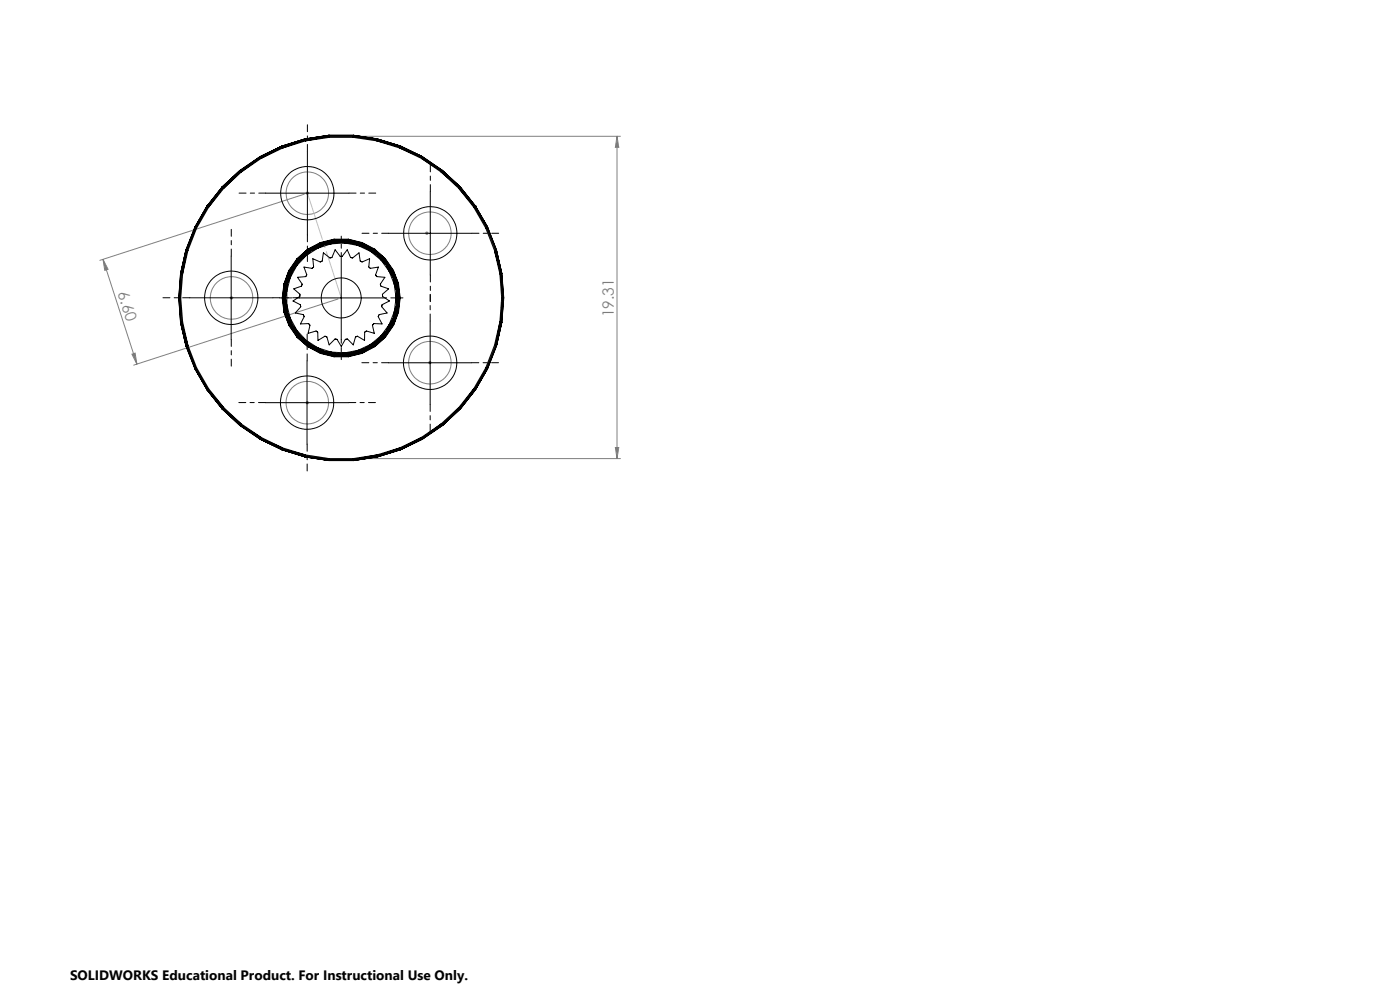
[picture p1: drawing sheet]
<svg xmlns="http://www.w3.org/2000/svg" width="420mm" height="297mm" viewBox="0 0 420 297" stroke-linecap="round" stroke-linejoin="round" font-family="sans-serif">
<defs><g id="words">
<g font-size="4.7" fill="#808080">
<text x="35.3" y="87.9" transform="rotate(72 35.3 87.9)">6.60</text>
<text x="184.1" y="95.1" transform="rotate(-90 184.1 95.1)">19.31</text>
</g>
<text font-size="4.1" x="21" y="293.7">SOLIDWORKS Educational Product. For Instructional Use Only.</text>
</g></defs>
<g fill="none" stroke="#808080" stroke-width=".3">
<path d="M91.3 58.2l-61.3 19.8M91.7 57.9h1M91.9 57.5l.7 .7M92.2 57.4v1M92.6 57.5l-.7 .7M107 40.8h79.1M185.1 40.8v96.6M185.1 40.8l.5 3.4h-1zM30.9 77.7l1.5 3-1 .3zM30.9 77.7l10.2 31.4M127.6 69.9h1M127.7 69.5l.7 .7"/>
<path d="M128.1 69.4v1M128.4 69.5l-.7 .7M69 89.3h1M69.1 88.9l.7 .7M69.5 88.8v1M69.8 88.9l-.7 .7M101.4 89.6l-61.3 19.8M39.6 106.1l.9-.3 .6 3.3zM128.5 108.7h1M128.6 108.3l.7 .7M129 108.2v1M129.3 108.3l-.7 .7"/>
<path d="M91.7 120.7h1M91.8 120.3l.7 .7M92.2 120.2v1M92.5 120.3l-.7 .7M107 137.4h79.1M184.6 134.1h1l-.5 3.3z"/>
<circle cx="92.2" cy="57.9" r="6.4"/>
<circle cx="129" cy="69.9" r="6.4"/>
<circle cx="69.5" cy="89.3" r="6.4"/>
<circle cx="129" cy="108.7" r="6.4"/>
<circle cx="92.2" cy="120.7" r="6.4"/>
</g>
<path d="M102.4 89.3l-10.2-31.4" fill="none" stroke="#c0c0c0" stroke-width=".3" stroke-dasharray="15.2 1.3 1.3 1.3" stroke-dashoffset=".6"/>
<g fill="none" stroke="#000" stroke-width=".3" stroke-dasharray="15.2 1.3 1.3 1.3" stroke-dashoffset="13.1">
<path d="M79.7 57.9h-8M92.2 45.4v-8M104.7 57.9h8M129.1 57.4v-8M69.4 76.7v-8M92.2 70.4v8M116.6 69.9h-8M141.6 69.9h8M56.9 89.2h-8M81.9 89.2h8M129.1 96.2v-8M129.1 82.4v8"/>
<path d="M69.4 101.7v8M92.1 108.1v-8M116.6 108.7h-8M141.6 108.7h8M79.6 120.6h-8M92.1 133.1v8M104.6 120.6h8M129.1 121.2v8"/>
</g>
<path d="M102.4 76.8v-6M89.9 89.3h-6M114.9 89.3h6M102.4 101.8v6" fill="none" stroke="#000" stroke-width=".3" stroke-dasharray="15.2 1.3 1.3 1.3" stroke-dashoffset="14.1"/>
<path d="M79.7 57.9h25M92.2 45.4v25M129.1 57.4v25M69.4 76.8v24.9M102.4 76.8v25M116.6 69.9h25M56.9 89.2h25M89.9 89.3h25M129 96.2v25M92.1 108.2v25M116.5 108.7h25M79.6 120.7h25" fill="none" stroke="#000" stroke-width=".3"/>
<g fill="#808080">
<path d="M39.6 106.1l.9-.3 .6 3.3zM30.9 77.7l1.5 3-1 .3z"/>
<path d="M185.1 40.8l.5 3.4h-1zM184.6 134.1h1l-.5 3.3z"/>
</g>
<g fill="none" stroke="#000" stroke-width=".3">
<path d="M66.6 56.1h.1M66.6 56.1l.3 .2M66.6 56.1l-4.5 5.7M66.9 56.3l-4.3 5.8M66.9 56.3l.2 .2M66.9 56.3l-4.6 5.6M67.1 56.5l-4.5 5.6M72 51.1l-5.4 5M72 51.1h.1M72 51.1l-5.1 5.2M72 51.1l.2 .2M72.2 51.3l-5.1 5.2"/>
<path d="M72.2 51.3l.2 .3M72.2 51.3l-5.3 5M72.4 51.6l-5.3 4.9M78 47l.1 .2M78 47l-5.8 4.3M78 47l-6 4.1M78 47h.1M78.1 47.2l-5.9 4.1M78.1 47.2l-5.7 4.4M78.1 47.2l.2 .3M78.3 47.5l-5.9 4.1M84.6 43.8l-6.5 3.4"/>
<path d="M84.6 43.8l-6.6 3.2M84.6 43.8l.1 .3M84.6 43.8h.1M84.7 44.1l-6.6 3.1M84.7 44.1l-6.4 3.4M84.7 44.1l.1 .3M84.8 44.4l-6.5 3.1M91.5 41.7l.2 .5M91.5 41.7l-6.8 2.4M91.5 41.7l-6.9 2.1M91.5 41.6v.1M91.6 41.9l-6.8 2.5"/>
<path d="M91.6 41.9l-6.9 2.2M91.7 42.2l-6.9 2.2M98.7 40.6v.2M98.7 40.6h7.3M98.7 40.6l-7.1 1.3M98.7 40.5l-7.2 1.2M98.7 40.5v.1M98.7 40.5h7.3M98.7 40.8l-7 1.4M98.7 40.8l.1 .4M98.7 40.8l-7.1 1.1M98.7 40.8h7.3"/>
<path d="M98.8 41.2l-7.1 1M98.8 41.2h7.2M106 40.8v.4M106 40.8l7.1 1.1M106 41.2l7.1 1M106 40.8l7.2 .9M106 40.5v.1M106 40.6v.2M106 40.6l7.2 1.1M106 40.5l7.2 1.1M113.1 42.2l6.8 2.2M113.1 42.2l7 1.9"/>
<path d="M113.1 41.9l7 2.2M113.1 41.9l7.1 1.9M113.2 41.7l-.1 .5M113.2 41.7l7 2.1M113.2 41.6v.1M119.9 44.4l6.5 3.1M119.9 44.4l6.7 2.8M120.1 44.1l-.2 .3M120.1 44.1l6.5 3.1M120.1 44.1l6.6 2.9M120.2 43.8l-.1 .3M120.2 43.8l6.5 3.2"/>
<path d="M120.2 43.8h.1M120.2 43.8l6.6 3.2M126.4 47.5l6 4.1M126.4 47.5l6.2 3.8M126.6 47.2l6 4.1M126.6 47.2l6.2 3.9M126.7 47l-.3 .5M126.7 47l6.1 4.1M126.8 47h-.1M126.8 47l6 4.1M132.4 51.6l5.3 4.9M132.4 51.6l5.5 4.7"/>
<path d="M132.6 51.3l-.2 .3M132.6 51.3l5.3 5M132.6 51.3l5.5 4.8M132.8 51.1l-.2 .2M132.8 51.1l5.3 5M132.8 51.1h.1M137.7 56.5l4.4 5.6M137.7 56.5l4.7 5.4M137.9 56.3l4.5 5.6M138.1 56.1l-.4 .4M138.1 56.1l4.5 5.7M138.1 56.1h.1"/>
<path d="M55.8 74.9h.1M55.8 74.9l-1.3 7.2M55.8 74.9l.3 .1M55.8 74.9l-1.6 7.1M56.1 75l-1.6 7.1M56.1 75l-1.3 7.1M56.1 75l.3 .1M56.4 75.1l-1.6 7M58.5 68.1l.5 .3M58.5 68.1l-2.7 6.8M58.7 68.2l-2.6 6.8M59 68.4l-2.6 6.7"/>
<path d="M62.1 61.8h.1M62.1 61.8l-3.6 6.3M62.1 61.8l-3.4 6.4M62.1 61.8l.2 .1M62.3 61.9l.3 .2M62.3 61.9l-3.6 6.3M62.6 62.1l-3.6 6.3M88.5 79.2l-1.1 1.9M88.5 79.2l-1.4 2.1M89 79.6l-1.3 1.6M89 79.6l-1.9 3.6M89.1 77.5l.1 .1"/>
<path d="M89.1 77.5l-2.4 3.5M89.2 77.6l.3 .3M89.2 77.6l-2.4 3.5M89.5 77.9l-1 1.3M89.5 77.9l-2.4 3.4M90 77.6l-2.3 3.6M90 77.6l-2.6 3.5M90 77.6l.1 .2M90 77.6l-1.5 1.6M90.1 77.8l-1.1 1.8M90.1 77.8l-2.4 3.4M91.5 76.1l-1.5 1.5"/>
<path d="M91.5 76.1l-2 1.8M91.9 76.6l-1.8 1.2M91.9 76.6l-2.9 3M92.3 74.7l.1 .1M92.3 74.7l-3.1 2.9M92.3 74.7l-3.2 2.8M92.4 74.8l.2 .3M92.4 74.8l-3.2 2.8M92.6 75.1l-1.1 1M92.6 75.1l-3.1 2.8M93.2 74.9l-3.1 2.9M93.2 74.9l.2 .2"/>
<path d="M93.2 74.9l-3.2 2.7M93.2 74.9l-1.7 1.2M93.4 75.1l-3.3 2.7M93.4 75.1l-1.5 1.5M95.1 73.8l-1.9 1.1M95.1 73.8l-2.5 1.3M95.4 74.4l-2 .7M95.4 74.4l-3.5 2.2M96.1 72.7l-3.8 2M96.1 72.7v.1M96.1 72.8l-3.5 2.3M96.1 72.8l-3.7 2"/>
<path d="M96.1 72.8l.2 .3M96.3 73.1l-1.2 .7M96.3 73.1l-3.7 2M97.1 73.1l-3.7 2M97.1 73.1l.1 .2M97.1 73.1l-3.9 1.8M97.1 73.1l-2 .7M97.2 73.3l-1.8 1.1M97.2 73.3l-3.8 1.8M99.2 72.5l-2.1 .6M99.2 72.5l-2.9 .6M99.3 73.1l-2.1 .2"/>
<path d="M99.3 73.1l-3.9 1.3M100.2 71.7l-4.1 1M100.2 71.7l.1 .1M100.2 71.7h4.3M100.3 71.8v.3M100.3 71.8l-4.2 1M100.3 71.8h4.2M100.3 72.1l-1.1 .4M100.3 72.1l-4 1M100.3 72.1l3.1 .1M100.3 72.1h4.1M101.3 72.2v.3"/>
<path d="M101.3 72.2l4.3 .3M101.3 72.2l-4.1 1.1M101.3 72.2l-4.2 .9M101.3 72.2l-2.1 .3M101.3 72.5l-4.1 .8M101.3 72.5l-2 .6M101.3 72.5l2.1 .3M101.3 72.5l4.2 .3M103.4 72.8l-4.1 .3M103.4 72.8l4.1 .8M103.4 72.2h-2.1M103.4 72.2l2.2 .3"/>
<path d="M104.4 72.1l-1 .1M104.4 72.1l3.2 .9M104.4 72.1l4.1 1M104.5 71.8l-.1 .3M104.5 71.8l4.1 1M104.5 71.7v.1M104.5 71.7l4.2 1M105.5 72.8h-2.1M105.5 72.8l4 1.3M105.5 72.8l2 .8M105.5 72.8l4.1 1M105.6 72.5l-.1 .3"/>
<path d="M105.6 72.5l4 1.3M105.6 72.5l2 .5M107.5 73.6l2 .5M107.5 73.6l3.7 1.7M107.6 73l2 .8M107.6 73l.9 .1M108.5 73.1l3 1.7M108.5 73.1l3.6 2M108.5 73.1l3.9 1.7M108.6 72.8l-.1 .3M108.6 72.8l3.8 2M108.7 72.7l-.1 .1"/>
<path d="M108.7 72.7l3.7 2M109.5 74.1l3.6 2.2M109.5 74.1l1.7 1.2M109.5 74.1l3.7 2M109.6 73.8l-.1 .3M109.6 73.8l3.6 2.3M109.6 73.8l1.9 1M111.2 75.3l1.9 1M111.2 75.3l3.2 2.7M111.5 74.8l1.7 1.3M111.5 74.8l.6 .3M112.1 75.1l2.7 2.5"/>
<path d="M112.1 75.1l3.2 2.8M112.4 74.8l-.3 .3M112.4 74.8l3.1 2.8M112.4 74.8l3.2 2.7M112.4 74.7l3.2 2.8M112.4 74.7v.1M113.1 76.3l1.3 1.7M113.1 76.3l2.8 3.1M113.2 76.1l-.1 .2M113.2 76.1l2.9 3.2M113.2 76.1l1.6 1.5M114.4 78l1.5 1.4"/>
<path d="M114.4 78l2.4 3.3M114.8 77.6l1.3 1.7M114.8 77.6l.5 .3M115.3 77.9l2 3.1M115.3 77.9l2.3 3.4M115.5 77.6l-.2 .3M115.5 77.6l2.4 3.5M115.6 77.5l-.1 .1M115.6 77.5l2.4 3.5M115.9 79.4l.9 1.9M115.9 79.4l2.1 3.7M116.1 79.3l-.2 .1"/>
<path d="M116.1 79.3l2.1 3.7M116.1 79.3l1.2 1.7M142.1 62.1l3.6 6.3M142.4 61.9l3.6 6.3M142.4 61.9l3.9 6.2M142.6 61.8h.1M142.6 61.8l-.5 .3M142.6 61.8l3.7 6.3M145.7 68.4l2.6 6.7M146 68.2l2.7 6.8M146 68.2l-.3 .2M146.3 68.1l-.3 .1"/>
<path d="M146.3 68.1l2.6 6.8M148.3 75.1l1.9 7M148.3 75.1l1.7 7M148.7 75l-.4 .1M148.7 75l1.5 7.1M148.7 75l1.8 7M148.9 74.9l-.2 .1M148.9 74.9l1.7 7.1M53.6 89.3h.6M53.7 89.3l.5 7.3M54.2 96.6l1.6 7.1M54.2 82h.1"/>
<path d="M54.2 96.6h.1M54.2 96.6l1.9 7M54.2 82l.3 .1M54.2 82l-.5 7.3M54.2 89.3l.6 7.2M54.5 82.1l-.6 7.2 .6 7.2M54.5 82.1h.3M54.5 96.5l1.6 7.1M54.5 96.5l1.9 7M54.5 96.5l-.3 .1M54.8 82.1l-.6 7.2M54.8 96.5h-.3"/>
<path d="M54.8 96.5l1.6 7M84.7 89.3h.4M84.7 89.3l.5 4.3M84.8 89.3l.9 4.1M84.8 89.3l.5 4.2M85.1 89.3l.3 2.1M85.1 89.3l.6 4.1M85.2 85.1h.1M85.2 85.1l-.5 4.2M85.2 93.6l1.5 3.9M85.2 93.6l1.6 3.9M85.3 93.5l1.5 4"/>
<path d="M85.3 93.5l1.8 3.8M85.3 85.1l-.2 4.2M85.3 85.1l.4 .1M85.3 85.1l-.5 4.2M85.3 93.5l-.1 .1M85.3 89.3l.6 4.3M85.3 89.3h.3M85.3 89.3l.1 2.1M85.4 87.1l-.1 2.2M85.4 91.4l.5 2.2M85.4 91.4l.3 2M85.6 89.3l.4 2.1"/>
<path d="M85.6 89.3l.5 4.2M85.7 85.2l-.3 1.9M85.7 93.4l.8 2.2M85.7 85.2l-.6 4.1M85.7 93.4l1.4 3.9M85.7 93.4l-.4 .1M85.9 93.6l1.5 3.9M85.9 85.1h.2M85.9 85.1l-.6 4.2M85.9 85.1l-.5 2M85.9 93.6l.6 2M86 87.2l-.4 2.1"/>
<path d="M86 87.2v4.2M86 91.4l.1 2.1M86 91.4l1.1 4M86.1 85.1l-.1 2.1M86.1 85.1l-.5 4.2M86.1 93.5l1.6 3.9M86.1 93.5l1 1.9M86.1 93.5l-.2 .1M86.5 95.6l.9 1.9M86.5 83l-.6 2.1M86.5 83l-.8 2.2M86.5 95.6l.6 1.7"/>
<path d="M86.7 81l-1.5 4.1M86.7 81l-1.4 4.1M86.7 97.5l2.4 3.6M86.7 81l.1 .1M86.8 81.1l.3 .2M86.8 97.5l2.4 3.5M86.8 81.1l-1.1 4.1M86.8 81.1l-1.5 4M86.8 97.5h-.1M87.1 83.2l-1 1.9M87.1 83.2l-1.1 4M87.1 95.4l.6 2"/>
<path d="M87.1 95.4l1.9 3.6M87.1 97.3l1.4 2.1M87.1 81.3l-.6 1.7M87.1 81.3l-1.4 3.9M87.1 97.3l2.4 3.4M87.1 97.3l-.3 .2M87.4 81.1l.3 .1M87.4 97.5l2.7 3.3M87.4 97.5l2.6 3.5M87.4 81.1l-1.5 4M87.4 97.5l1.1 1.9M87.4 81.1l-.9 1.9"/>
<path d="M87.7 81.2l-1.6 3.9M87.7 81.2l-.6 2M87.7 97.4l2.4 3.4M87.7 97.4l1.3 1.6M87.7 97.4l-.3 .1M88.5 99.4l1.5 1.6M88.5 99.4l1 1.3M89 99l1.1 1.8M89 99l2.9 3M91.2 80l2.4 .4 .3-.3-.1-2.6 2.3 1 .6-.3 .3-2.4 2 1.5 .6-.2 .9-2.2 1.6 1.9h.6l1.5-1.9 1 2.2 .6 .2 1.9-1.5 .4 2.4 .5 .3 2.3-1-.3 2.5 .5 .4 2.4-.4-.8 2.4 .2 .3 .1 .2 2.5 .2-1.4 2.1 .1 .3 .1 .3 2.3 .8-1.9 1.6 .1 .6 2 1.4-2.2 1.3-.1 .4 1.6 1.9-2.4 .5-.2 .6 1.1 2.2-2.5-.1-.4 .5 .6 2.4-2.4-.7-.5 .4v2.4l-2.2-1.3-.6 .3-.6 2.4-1.8-1.8-.6 .1-1.2 2.1-1.3-2.1-.6-.1-1.8 1.8-.6-2.4-.6-.3-2.1 1.3-.1-2.4-.5-.4-2.4 .7 .6-2.4-.4-.5-2.5 .1 1.2-2.2-.3-.6-2.4-.5 1.6-1.9-.1-.6-2.2-1.1 2.1-1.4v-.6l-1.9-1.6 2.4-.8 .2-.6-1.4-2.1 2.4-.2 .3-.5zM115.9 99.2l-2.8 3M115.9 99.2l-1.5 1.4"/>
<path d="M115.9 99.2l.2 .1M116.1 99.3l-2.9 3.1M116.1 99.3l-1.3 1.7M116.8 97.3l-.9 1.9M116.8 81.3l1.2 1.8M116.8 81.3l1.5 3.9M116.8 97.3l-2.4 3.3M117.3 81l.9 2M117.3 97.5l-1.2 1.8M117.3 97.5l-2 3.2M117.3 81l.3 .3M117.6 97.3l-.3 .2"/>
<path d="M117.6 97.3l-2.3 3.4M117.6 81.3l1.3 3.7M117.6 81.3l1.5 3.9M117.6 97.3l.3 .2M117.6 81.3l1.9 3.8M117.9 81.1l-.3 .2M117.9 97.5l-2.4 3.5M117.9 81.1l1.6 4M117.9 97.5h.1M117.9 81.1l1.7 4M118 95.5l-2.1 3.7M118 95.5l-1.2 1.8"/>
<path d="M118 83.1l.3 2.1M118 83.1l1 4.1M118 95.5l.2 .1M118 81l-.1 .1M118 97.5l-2.4 3.6M118 81l1.6 4.1M118.2 95.6l-2.1 3.7M118.2 83l-.2 .1M118.2 83l1.1 4.2M118.2 83l.7 2M118.2 95.6l-.9 1.9M118.3 93.4l-.3 2.1"/>
<path d="M118.3 93.4l-1.5 3.9M118.3 85.2l.7 2M118.3 85.2l.5 4.1M118.8 89.3l.2 2.1M118.8 89.3l-.5 4.1M118.9 93.6l-1.3 3.7M118.9 85l.4 2.2M118.9 85l.2 .2M119 91.4l-1 4.1M119 91.4l-.7 2M119 87.2v4.2M119 87.2l-.2 2.1"/>
<path d="M119 87.2h.3M119 91.4h.3M119.1 93.4l-.2 .2M119.1 85.2l.1 1.8M119.1 93.4l-1.5 3.9M119.1 85.2l.5 4.1M119.1 93.4l-1.2 4.1M119.1 93.4l.4 .1M119.1 85.2l.8 4.1M119.2 91.6l-.1 1.8M119.3 87.2v4.2M119.3 91.4l-1.1 4.2"/>
<path d="M119.3 91.4l-.4 2.2M119.3 87.2l.2 2.1M119.5 89.3h.6M119.5 89.3l-.2 2.1M119.5 93.5l-1.6 4M119.5 85.1l.4 4.2M119.5 85.1l-.4 .1M119.5 93.5l.1 .1M119.5 93.5l-1.5 4M119.6 85.1l.5 4.2M119.6 85.1h-.1M119.6 93.6l-1.6 3.9"/>
<path d="M119.6 89.3l-.5 4.1M119.6 89.3l-.1 4.2M119.9 89.3l-.4 4.2M120.1 89.3l-.5 4.3M150 96.5l-1.3 7.1M150 96.5l-1.7 7M150 96.5h.2M150 82.1l.5 7.2M150.2 82.1l.6 7.2-.6 7.2M150.2 96.5l-1.5 7.1M150.2 96.5l-1.3 7.2M150.2 96.5l.3 .1"/>
<path d="M150.5 89.3h.6M150.5 89.3l-.5 7.2M150.5 82l-.5 .1M150.5 82l.6 7.3-.6 7.3M150.5 96.6l-1.6 7.1M150.5 82h.1M150.5 96.6h.1M150.6 96.6l-1.7 7.1M150.6 82l.5 7.3M151.1 89.3l-.5 7.3M55.8 103.7l2.7 6.8M55.8 103.7h.1"/>
<path d="M56.1 103.6l2.6 6.8M56.1 103.6l-.3 .1M56.4 103.5l-.3 .1M56.4 103.5l2.6 6.7M58.5 110.5l3.6 6.3M58.5 110.5h.1M58.5 110.5l3.8 6.2M58.7 110.4l3.6 6.3M58.7 110.4l-.2 .1M59 110.2l-.3 .2M59 110.2l3.6 6.3M62.1 116.8l4.5 5.7"/>
<path d="M62.1 116.8h.1M62.3 116.7l4.8 5.4M62.3 116.7l4.6 5.6M62.3 116.7l-.2 .1M62.6 116.5l4.5 5.6M62.6 116.5l-.3 .2M89.1 101.1l3.2 2.8M89.1 101.1l3.3 2.7M89.2 101l3.2 2.8M89.2 101l-.1 .1M89.5 100.7l2 1.8M89.5 100.7l3.1 2.8"/>
<path d="M89.5 100.7l-.3 .3M90 101l3.4 2.5M90 101l3.2 2.7M90 101l1.5 1.5M90.1 100.8l3.3 2.7M90.1 100.8l1.8 1.2M90.1 100.8l-.1 .2M91.5 102.5l1.7 1.2M91.5 102.5l1.1 1M91.9 102l1.5 1.5M91.9 102l3.5 2.2M92.3 103.9l3.8 2"/>
<path d="M92.4 103.8l3.7 2M92.4 103.8l3.9 1.6M92.4 103.8l-.1 .1M92.6 103.5l2.5 1.3M92.6 103.5l3.7 1.9M92.6 103.5l-.2 .3M93.2 103.7l4 1.6M93.2 103.7l3.9 1.8M93.2 103.7l1.9 1.1M93.4 103.5l3.8 1.8M93.4 103.5l2 .7M93.4 103.5l-.2 .2"/>
<path d="M95.1 104.8l2 .7M95.1 104.8l1.2 .6M95.4 104.2l1.8 1.1M95.4 104.2l3.9 1.3M96.1 105.9l4.1 1M96.1 105.8l4.2 1M96.1 105.8v.1M96.3 105.4l2.9 .7M96.3 105.4l4 1M96.3 105.4l-.2 .4M97.1 105.5l4.2 .6M97.1 105.5l4.2 .9"/>
<path d="M97.1 105.5l2.1 .6M97.2 105.3l4.1 .8M97.2 105.3l2.1 .2M97.2 105.3l-.1 .2M99.2 106.1l2.1 .3M99.2 106.1l1.1 .3M99.3 105.5l2 .6M99.3 105.5l4.1 .3M100.2 106.9h4.3M100.3 106.8h4.2M100.3 106.8l-.1 .1M100.3 106.4h4.1"/>
<path d="M100.3 106.4v.4M101.3 106.4h2.1M101.3 106.1v.3M103.4 105.8l-2.1 .3M103.4 105.8h2.1M103.4 106.4h1M103.4 106.4h-3.1M104.4 106.4l.1 .4M104.5 106.8v.1M105.5 105.8l-4.2 .3M105.5 105.8l.1 .3M105.6 106.1l-4.3 .3"/>
<path d="M105.6 106.1l-2.2 .3M107.5 105l-2 .8M107.5 105l-4.1 .8M107.6 105.6l-2 .5M107.6 105.6l-3.2 .8M108.5 105.4l-.9 .2M108.5 105.4l-4.1 1M108.5 105.4l.1 .4M108.6 105.8l-4.1 1M108.6 105.8l.1 .1M108.7 105.9l-4.2 1M109.5 104.5l-4 1.3"/>
<path d="M109.5 104.5l-2 .5M109.5 104.5l.1 .3M109.5 104.5l-3.9 1.6M109.6 104.8l-4 1.3M109.6 104.8l-2 .8M111.2 103.2l-1.7 1.3M111.2 103.2l-3.7 1.8M111.5 103.7l-1.9 1.1M111.5 103.7l-3 1.7M112.1 103.5l-.6 .2M112.1 103.5l-3.6 1.9M112.1 103.5l.3 .3"/>
<path d="M112.1 103.5l-3.5 2.3M112.4 103.8l-3.8 2M112.4 103.8v.1M112.4 103.9l-3.7 2M113.1 102.2l-3.6 2.3M113.1 102.2l-1.9 1M113.1 102.2l-3.5 2.6M113.1 102.2l.1 .2M113.2 102.4l-3.6 2.4M113.2 102.4l-1.7 1.3M114.4 100.6l-1.3 1.6M114.4 100.6l-3.2 2.6"/>
<path d="M114.8 101l-1.6 1.4M114.8 101l-2.7 2.5M115.3 100.7l-.5 .3M115.3 100.7l-3.2 2.8M115.3 100.7l.2 .3M115.5 101l-3.1 2.8M115.5 101l-3.1 2.9M115.5 101l.1 .1M115.6 101.1l-3.2 2.8M142.1 116.5l.3 .2M142.1 116.5l-4.4 5.6M142.1 116.5l-4.2 5.8"/>
<path d="M142.4 116.7l-4.5 5.6M142.4 116.7l.2 .1M142.6 116.8l-4.5 5.7M142.6 116.8l-4.5 5.8M142.6 116.8h.1M145.7 110.2l-3.6 6.3M145.7 110.2l.3 .2M146 110.4l-3.6 6.3M146 110.4l-3.4 6.4M146 110.4l.3 .1M146.3 110.5l-3.7 6.3M146.3 110.5h.1"/>
<path d="M148.3 103.5l.4 .1M148.3 103.5l-2.6 6.7M148.7 103.6l-2.7 6.8M148.7 103.6l.2 .1M148.9 103.7l-2.6 6.8M148.9 103.7h.1M66.6 122.5l5.6 4.8M66.6 122.5l5.4 5M66.6 122.5v.1M66.9 122.3l5.3 5M66.9 122.3l5.5 4.7M66.9 122.3l-.3 .2"/>
<path d="M67.1 122.1l5.3 4.9M67.1 122.1l-.2 .2M72 127.5l6 4.1M72 127.5l6.1 3.9M72 127.5h.1M72.2 127.3l5.9 4.1M72.2 127.3l6.1 3.8M72.2 127.3l-.2 .2M72.4 127l5.9 4.1M72.4 127l-.2 .3M78 131.6l6.7 2.9M78 131.6l6.6 3.2"/>
<path d="M78 131.6h.1M78.1 131.4l6.6 3.1M78.1 131.4l6.7 2.8M78.1 131.4l-.1 .2M78.3 131.1l-.2 .3M78.3 131.1l6.5 3.1M84.6 134.8l7 1.9M84.6 134.8l6.9 2.1M84.6 134.8h.1M84.7 134.5l-.1 .3M84.7 134.5l7 1.8M84.7 134.5l6.9 2.2"/>
<path d="M84.8 134.2l-.1 .3M84.8 134.2l6.9 2.1M91.5 136.9l7.2 .8M91.5 136.9l7.2 1.1M91.5 136.9h.1M91.6 136.7l7.1 1M91.6 136.7l-.1 .2M91.7 136.3l7.1 1.1M91.7 136.3l-.1 .4M98.7 138h7.3M98.7 138h.1M98.7 137.7h7.3"/>
<path d="M98.8 137.4h7.2M98.8 137.4l-.1 .6M106 137.4v.3M106 137.7v.3M106 138h.1M113.1 136.3v.4M113.1 136.3l-7.1 1.4M113.1 136.3l-7.1 1.1M113.1 136.7l-7.1 1M113.1 136.7l-7.1 1.3M113.1 136.7l.1 .2M113.2 136.9l-7.2 1.1"/>
<path d="M113.2 136.9h.1M119.9 134.2l-6.8 2.5M119.9 134.2l-6.8 2.1M119.9 134.2l.2 .3M120.1 134.5l-7 2.2M120.1 134.5l.1 .3M120.1 134.5l-6.9 2.4M120.2 134.8l-7 2.1M120.2 134.8h.1M126.4 131.1l.2 .3M126.4 131.1l-6.3 3.4M126.4 131.1l-6.5 3.1"/>
<path d="M126.6 131.4l-6.5 3.1M126.6 131.4l-6.4 3.4M126.6 131.4l.1 .2M126.7 131.6l-6.5 3.2M126.7 131.6h.1M126.8 131.6l-6.6 3.2M132.4 127l-5.8 4.4M132.4 127l-6 4.1M132.4 127l.2 .3M132.6 127.3l-6 4.1M132.6 127.3l-5.9 4.3M132.6 127.3l.2 .2"/>
<path d="M132.8 127.5l-6.1 4.1M132.8 127.5h.1M132.8 127.5l-6 4.1M137.7 122.1l-5.3 4.9M137.7 122.1l.2 .2M137.7 122.1l-5.1 5.2M137.9 122.3l-5.3 5M137.9 122.3l-5.1 5.2M137.9 122.3l.2 .2M138.1 122.5v.1M138.1 122.5l-5.3 5M138.1 122.6l-5.3 4.9"/>
<circle cx="92.2" cy="57.9" r="8"/>
<circle cx="129.1" cy="69.9" r="8"/>
<circle cx="69.4" cy="89.2" r="8"/>
<circle cx="102.4" cy="89.3" r="6"/>
<circle cx="129.1" cy="108.7" r="8"/>
<circle cx="92.1" cy="120.7" r="8"/>
</g>
<use href="#words"/>
</svg>
